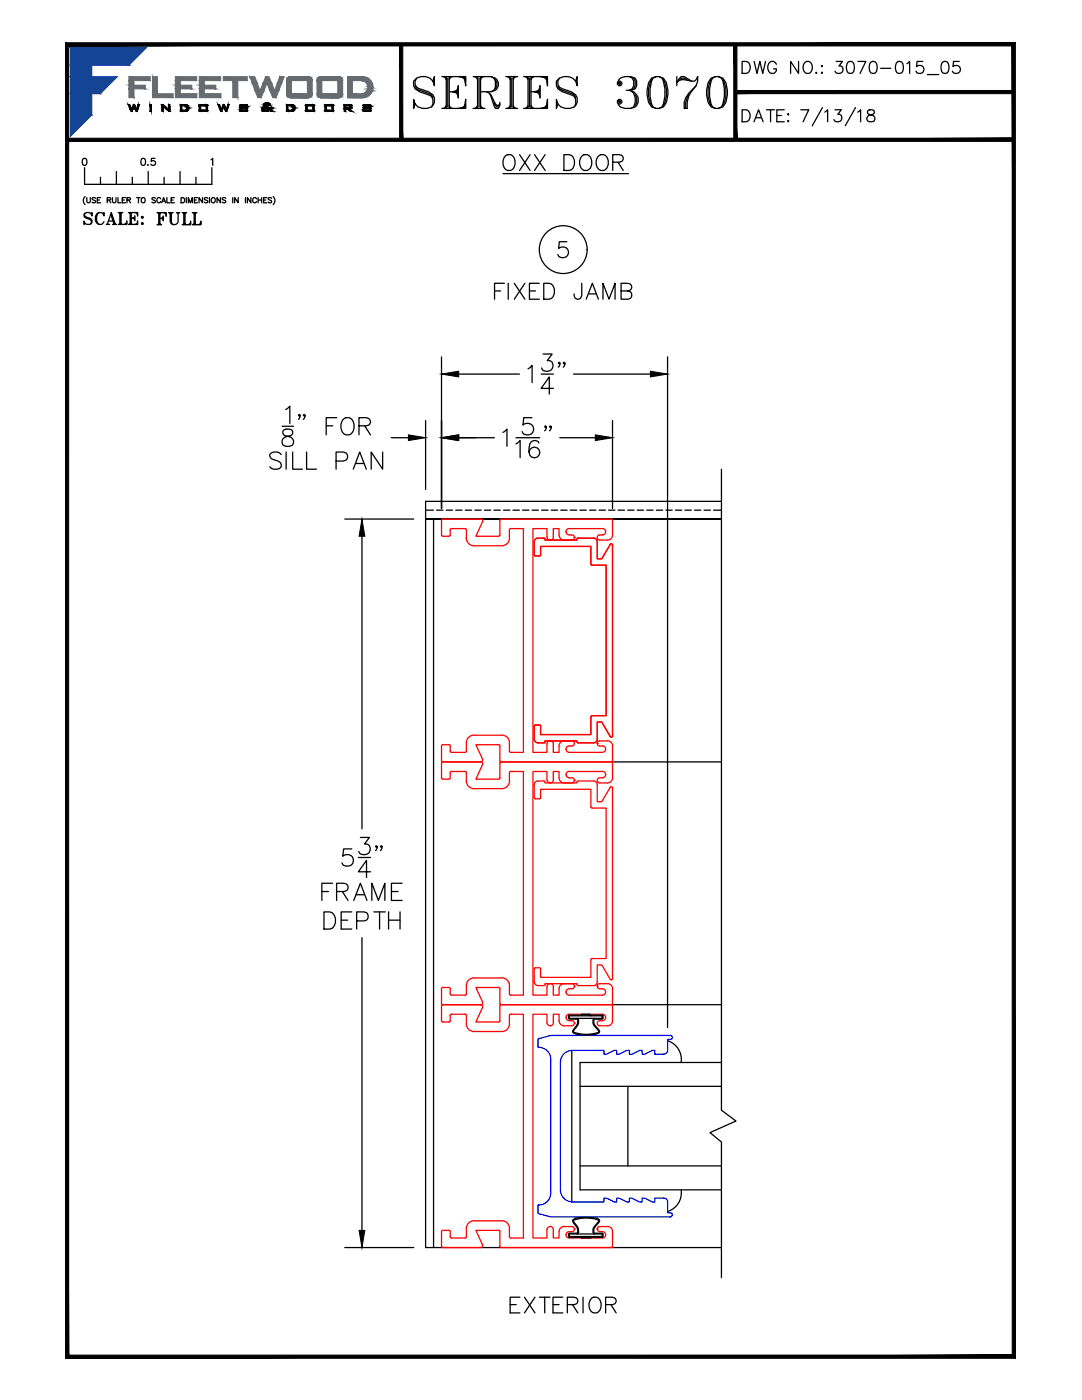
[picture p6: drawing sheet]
<svg xmlns="http://www.w3.org/2000/svg" width="216mm" height="279mm" viewBox="0 0 216 279" stroke-linecap="round" stroke-linejoin="round" font-family="sans-serif">
<defs><g id="words">
<text font-size="10.6" x="81.1" y="22.9">SERIES 3070</text>
<text font-size="7.5" x="99.1" y="36">OXX DOOR</text>
<g font-size="6.6">
<text x="97.4" y="61">FIXED JAMB</text>
<text x="100.5" y="263.2">EXTERIOR</text>
</g>
<text font-size="6.2" x="165.5" y="16.2">3070-015_05</text>
<g font-size="5.7">
<text x="146.8" y="15.9">DWG NO.:</text>
<text x="30" y="46.2">FULL</text>
</g>
<g font-size="5.3">
<text x="146.8" y="25.4">DATE:</text>
<text x="15.5" y="45.9">SCALE:</text>
</g>
<text font-size="4.4" x="26.8" y="34.2">0.5</text>
</g></defs>
<!-- layer: SILL-PAN -->
<g fill="none" stroke="#000" stroke-width=".25">
<path d="M84.9 101.8h1.6M87.1 101.8h1.3M89 101.8h1.3M90.9 101.8h1.3M92.8 101.8h1.3M94.7 101.8h1.3M96.7 101.8h1.2M98.6 101.8h1.2M100.5 101.8h1.2M102.4 101.8h1.2M104.3 101.8h1.2M106.2 101.8h1.2"/>
<path d="M108.1 101.8h1.2M110 101.8h1.3M111.9 101.8h1.3M113.8 101.8h1.3M115.7 101.8h1.3M117.6 101.8h1.3M119.5 101.8h1.3M121.4 101.8h1.3M123.3 101.8h1.3M125.2 101.8h1.3M127.2 101.8h1.2M129.1 101.8h1.2"/>
<path d="M131 101.8h1.2M132.9 101.8h1.2M134.8 101.8h1.2M136.7 101.8h1.2M138.6 101.8h1.2M140.5 101.8h1.3M142.4 101.8h1.6M144 100.1h-59.1v148.9h59.1M144 103.6h-59.1h59.1h-57.5v145.4"/>
</g>
<!-- layer: 0 -->
<path d="M144 93.6v128l2.9 2.1-5.2 2.3 2.3 1.9v27.1M122.2 152.1h21.8M122.2 200.5h21.8" fill="none" stroke="#000" stroke-width=".25"/>
<!-- layer: GLASS-VINYL -->
<path d="M114.1 209.6v30.3M115.7 216.8h28.3M125.3 216.8v15.9M133.2 207.7a3.9 3.9 0 0 1 2.7 4.3M144 212h-28.3v25.5h28.3M115.7 232.7h28.3M135.9 237.4a3.9 3.9 0 0 1-2.7 4.4" fill="none" stroke="#000" stroke-width=".25"/>
<!-- layer: FRAME -->
<g fill="none" stroke="#f00" stroke-width=".25">
<path d="M88.1 103.8v3l.1 .2h1.5l.2-.2-.1-1.1 .3-.2M88.4 103.6h7.5M88.4 103.6l-.3 .2M90.1 105.5h2.7M92.8 105.5l.3 .2M95.9 103.6a.39 .39 0 0 1 .4 .6l-1.3 2.8h4.5M99.7 103.8v3M99.8 106.8l-.3 .2M100 103.6h22M100 103.6l-.3 .2M101.9 105.5h2.5v44.7h-2.5l-.2-.2a5.1 5.1 0 0 0-.3-2.7l-.8-.5-.5-.1h-5.5a1.49 1.49 0 0 0-1.5 1.5v1.7M101.9 105.5l-.2 .1a4.5 4.5 0 0 1-.3 2.7l-.8 .5-.5 .1h-5.5a1.53 1.53 0 0 1-1.5-1.5v-1.7"/>
<path d="M107.9 110.7v-1.6h10v3.6l.3 .1h2.7v30h-2.7l-.3 .1v3.7h-10v-1.7M108.8 107.7v.1h6.3v-.3l.3-.1h3a.74 .74 0 0 1 .8 .8v3.3h.9l1.7-2.8 .2-.2 .2 .3v38.1l-.2 .2-.3-.1-1.6-2.9h-.9v3.4M108.8 107.6l-.2-.2a2.49 2.49 0 0 0-1.8 .2l-.2 .6v2.6l1 .2 .3-.3M109.8 107.8a.62 .62 0 0 1-.7-.7v-1.6h-2.8v44.7h2.8v-1.7M110.4 107.1v-1.6h1.2v1.3a1.03 1.03 0 0 0 1 1h1.5M110.4 107.1a.65 .65 0 0 1-.6 .7M112.9 106.1a.62 .62 0 0 0 .7 .6M112.9 106.1h.1M113.6 106.8l.5-.1a.51 .51 0 0 1 .5 .5 .51 .51 0 0 1-.5 .6M113.6 105.5h6.6M113.6 105.5a.62 .62 0 0 0-.7 .6M114.6 107.3h.1"/>
<path d="M120.2 105.5a.62 .62 0 0 1 .6 .6M120.8 106.1h.1M122 103.6l.2 .2M122.2 103.8v3a1.03 1.03 0 0 1-1 1h-1.5a.51 .51 0 0 1-.5-.5 .51 .51 0 0 1 .5-.5l.5-.1a.62 .62 0 0 0 .6-.6M88.1 148.9v2.9l.3 .3M88.4 152.1h7.5M88.4 152l-.3 .3v3.1l.3 .1h1.3l.2-.3-.1-1M89.8 148.9v1l.2 .2 2.8 .1 .3-.3M89.9 148.9l-.3-.3h-1.4l-.1 .3M93.1 154.2v1.7M93.1 154.2l-.3-.2-2.7-.1-.3 .3M95.9 152a.39 .39 0 0 1 .4 .6l-1.3 2.9h4.5"/>
<path d="M99.5 148.6h-4.5l1.3 2.9a.41 .41 0 0 1-.4 .5M99.5 148.6l.3 .3M99.7 148.9v2.9l.3 .3M99.8 155.2l-.3 .3M100 152.1h22M100 152l-.3 .3v2.9M101.6 154.2l.3-.2h2.5v44.6h-2.5l-.2-.1a5.1 5.1 0 0 0-.3-2.7l-.8-.6h-.5M101.6 154.2v1.7M101.7 155.9a1.53 1.53 0 0 1-1.6 1.5h-5.5a1.53 1.53 0 0 1-1.5-1.5M106.6 147.5a.77 .77 0 0 0 .8 .7h1.1l.3-.2M106.6 144.9v2.6M106.9 144.7h.7"/>
<path d="M106.9 144.7l-.3 .2M107.4 155.9h1.1M107.4 155.8a.77 .77 0 0 0-.8 .8v2.7l1 .1 .3-.2M107.6 144.7l.3 .2M107.9 159.2v-1.7h10v3.5M108.5 155.8l.3 .3M108.8 156.1v.2h6.3v-.2M109.1 148.5a.65 .65 0 0 1 .7-.6 .65 .65 0 0 1 .6 .6M109.1 155.6v-1.6h-2.8v44.6h2.8v-1.7a.65 .65 0 0 1 .7-.6 .65 .65 0 0 1 .6 .6M110.4 148.5v1.7h1.2v-1.3M110.4 155.6a.65 .65 0 0 1-.6 .7 .65 .65 0 0 1-.7-.7M111.6 148.9a1 1 0 0 1 1-1l1.5-.1a.52 .52 0 0 1 .5 .6 .52 .52 0 0 1-.5 .5h-.5"/>
<path d="M112.9 149.5a.62 .62 0 0 0 .7 .6M112.9 154.6a.62 .62 0 0 0 .7 .6M112.9 149.5h.1M112.9 154.6h.1M113.6 155.2h.5M113.6 154l6.6-.1a.62 .62 0 0 1 .6 .7M113.6 148.9a.62 .62 0 0 0-.7 .6M113.6 153.9a.62 .62 0 0 0-.7 .7M114.1 155.2a.52 .52 0 0 1 .5 .5 .52 .52 0 0 1-.5 .6h-1.5a1.03 1.03 0 0 1-1-1.1v-1.2h-1.2v1.6M114.6 155.7h.1M114.6 148.4h.1M115.4 155.9h3"/>
<path d="M115.4 155.8l-.3 .3M118.4 155.8a.74 .74 0 0 1 .8 .8v3.4h.9l1.6-2.9 .3-.1 .2 .3M119.2 148.4l.2-.5 1.8-.1a1.03 1.03 0 0 1 1 1.1M119.2 148.4h.1M119.2 148.4l.2 .4 .8 .1M119.2 147.5a.77 .77 0 0 1-.8 .7h-3l-.3-.1v-.2h-6.3v.1M119.7 155.2h.5M120.2 148.9a.62 .62 0 0 1 .6 .6M120.8 149.5h.1M120.8 154.6h.1M120.8 149.5a.62 .62 0 0 1-.6 .6l-6.6 .1M120.8 154.6a.62 .62 0 0 1-.6 .6"/>
<path d="M122 152l.2 .3v2.9a1.03 1.03 0 0 1-1 1.1h-1.5a.52 .52 0 0 1-.5-.6 .52 .52 0 0 1 .5-.5M122.2 148.9v2.9l-.2 .3M122.2 157.3v38l-.2 .2-.2-.1-1.7-2.8h-.9v3.3a.77 .77 0 0 1-.8 .8h-3l-.3-.1v-.3h-6.3v.1M117.9 161l.3 .3h2.7v30h-2.7M88.4 197.1h1.2M88.4 197.1l-.3 .2v3l.3 .2M89.6 197.1l.2 .1v1.1l.2 .3h2.8l.3-.3M94.6 195.2h5.5M94.6 195.2a1.53 1.53 0 0 0-1.5 1.5v1.6M99.5 197.1h-4.5l1.3 2.8a.41 .41 0 0 1-.4 .6M99.5 197.1l.3 .2M99.7 197.3v2.9l.3 .3"/>
<path d="M106.9 193.1h.7M106.9 193.1l-.3 .3v2.5a.77 .77 0 0 0 .8 .8h1.1l.3-.3M107.6 193.1l.3 .3M110.4 197v1.6h1.2v-1.3a1 1 0 0 1 1-1h1.5a.51 .51 0 0 1 .5 .5 .51 .51 0 0 1-.5 .5h-.5M112.9 198a.62 .62 0 0 0 .7 .6M112.9 198h.1M113.6 197.3a.62 .62 0 0 0-.7 .7M114.6 196.8h.1M118.2 191.3l-.3 .2v3.5h-10v-1.6M119.2 196.8h.1M120.8 198h.1M120.8 198a.62 .62 0 0 0-.6-.7h-.5a.51 .51 0 0 1-.5-.5 .51 .51 0 0 1 .5-.5h1.5a1 1 0 0 1 1 1v2.9l-.2 .3"/>
<path d="M120.8 198a.62 .62 0 0 1-.6 .6h-6.6M88.1 203.7l.3 .3h1.2l.3-.3M88.1 200.8v2.9M88.4 200.5h7.5M88.4 200.5l-.3 .3M90.1 202.4h2.7M90.1 202.4l-.3 .3v1M92.8 202.4l.3 .3M95.9 200.5a.39 .39 0 0 1 .4 .6l-1.3 2.9h4.5M99.7 200.8v2.9M99.8 203.7l-.3 .3M100 200.5h22"/>
<path d="M100 200.5l-.3 .3M101.9 202.4h2.5v44.7l-2.6-.1-.2-.2v-1.6M101.9 202.4l-.2 .1a4.5 4.5 0 0 1-.3 2.7l-.8 .6-.5 .1h-5.5a1.53 1.53 0 0 1-1.5-1.6v-1.6M109.8 204.7a.62 .62 0 0 1-.7-.6v-1.7h-2.8v44.7h2.8v-1.7a.65 .65 0 0 1 .7-.6 .65 .65 0 0 1 .6 .6M110.4 204.1a.65 .65 0 0 1-.6 .6M111.6 203.7a1.03 1.03 0 0 0 1 1h1.5M111.6 203.7v-1.3h-1.2v1.7M113.6 203.7h.5M113.6 202.4h6.6a.64 .64 0 0 1 .6 .6 .64 .64 0 0 1-.6 .7M113.6 202.4a.64 .64 0 0 0-.7 .6 .64 .64 0 0 0 .7 .7M114.1 203.7a.51 .51 0 0 1 .5 .5 .51 .51 0 0 1-.5 .5M114.6 204.2h.1"/>
<path d="M119.7 203.7h.5M119.7 203.7a.52 .52 0 0 0-.5 .5 .52 .52 0 0 0 .5 .5h1.5a1.03 1.03 0 0 0 1-1M122 200.5l.2 .3M122.2 200.8v2.9M93.1 245.2v1.6M93.1 246.8l-.3 .3h-2.7l-.3-.3-.1-1.2h-1.5l-.1 .2v3l.3 .2h7.5a.41 .41 0 0 0 .4-.6M99.5 245.5h-4.5l1.3 2.9M99.5 245.5l.3 .3M101.7 245.2a1.53 1.53 0 0 0-1.6-1.6h-5.5a1.49 1.49 0 0 0-1.5 1.6M110.4 245.4v1.7h1.2v-1.3a1 1 0 0 1 1-1h1.5a.51 .51 0 0 1 .5 .5 .51 .51 0 0 1-.5 .5h-.5M112.9 246.4a.62 .62 0 0 0 .7 .7M112.9 246.4v.1"/>
<path d="M113.6 245.8a.62 .62 0 0 0-.7 .6M114.6 245.3h.1M119.2 245.3l.2-.5h1.8a1 1 0 0 1 1 1v2.9l-.2 .3h-22l-.3-.3v-2.9M119.2 245.3h.1M119.2 245.3l.2 .4 .8 .1a.62 .62 0 0 1 .6 .6M120.8 246.4v.1M120.8 246.4a.62 .62 0 0 1-.6 .7h-6.6"/>
</g>
<!-- layer: VENT -->
<path d="M111.8 212v25.5M111.8 212a2.38 2.38 0 0 1 2.4-2.4h6.3v.8h.5l1.5-.8h.5v.8h.6l1.5-.8h.5v.8h.5l1.5-.8h.5v.8h.5l1.6-.8h.5v.8h1.7a.79 .79 0 0 0 .8-.8v-2.1h.5a.4 .4 0 0 0 .5-.5 .4 .4 0 0 0-.5-.4h-23.8l-2.5 .7v1.7a2.35 2.35 0 0 1 2.5 2.4v26.7a2.39 2.39 0 0 1-2.5 2.4v1.7l2.5 .7h23.8a.41 .41 0 0 0 .5-.4 .41 .41 0 0 0-.5-.5l-.5 .1v-2.2a.79 .79 0 0 0-.8-.8h-1.7v.8h-.5l-1.6-.8h-.5v.8h-.5l-1.5-.8h-.5v.8h-.5l-1.5-.8h-.6v.8h-.5l-1.5-.8h-.5v.8h-6.3M111.8 237.5a2.38 2.38 0 0 0 2.4 2.4" fill="none" stroke="#00f" stroke-width=".25"/>
<!-- layer: SEAL -->
<g fill="none" stroke="#000" stroke-width=".25">
<path d="M113.6 202.8l.1 .4h6.4l.1-.4M115.1 203.2l.1 .1a1.66 1.66 0 0 1-.6 2.2l-.2 .3a6.1 6.1 0 0 0 5.1 .1l-.2-.4a1.6 1.6 0 0 1-.8-2.2l.2-.1M116 202.6v-.2l4.1 .2M117.8 202.7v-.1l.1 .1M117.8 202.6h-4.3v.6l.1 .2h1.5M120.2 202.6l.1 .2v.5l-1.8 .1a1.68 1.68 0 0 0 .9 2l.2 .2a.38 .38 0 0 1-.3 .6 7.8 7.8 0 0 1-4.9-.1l-.1-.3 .4-.6a1.36 1.36 0 0 0 .4-1.8M120.2 202.8h-6.6M113.5 246.7l.1 .2h4.2M113.6 246.3h6.5l.1 .4-6.5 .1zM115.1 246.3l.1-.1a1.49 1.49 0 0 0-.4-2l-.4-.5a6.1 6.1 0 0 1 5.1-.1l-.2 .4a1.76 1.76 0 0 0-.9 2.2l.3 .1M115.1 246.1h-1.5l-.1 .7M115.1 246.1l.2-.2a2.65 2.65 0 0 0-1-2v-.4a2.63 2.63 0 0 1 2.2-.6 5.2 5.2 0 0 1 3 .5l.2 .2-.3 .5a1.68 1.68 0 0 0-.9 2h1.7l.1 .7"/>
<path d="M116 246.9v.2l4.1-.2M117.8 246.8v.1l.1-.1M120.3 246.7l-.1 .2"/>
</g>
<!-- layer: TEXT -->
<g fill="none" stroke="#000" stroke-width=".25">
<path d="M100.4 34.7h25M113.1 48.2h-1.5l-.1 1.4a1.12 1.12 0 0 1 1.7 0 1.12 1.12 0 0 1-.2 1.6 1.12 1.12 0 0 1-1.7-.4M88.1 71.2v30.3M91.5 74.7h12.2M105.4 73.6l.8-.7v3.5M108 74.7h2.4M108.4 70.7h1.8l-1 1.3a1.1 1.1 0 0 1 1.2 1.2 1.1 1.1 0 0 1-1.5 .9l-.5-.2-.3-.5M110.4 77.5h-2.4l1.6-2.3v3.5M111.7 72.5l-.1 .1-.2-.1 .2-.2a.66 .66 0 0 1-.2 1M112.7 72.5l-.2 .1-.1-.1 .1-.2a.63 .63 0 0 1-.1 1M114.4 74.7h15.4M133.2 71.2v133.9"/>
<circle cx="112.4" cy="49.8" r="4.8"/>
</g>
<path d="M88.1 74.7l3.4-.6v1.1zM129.8 74.1l3.4 .6-3.4 .5z" fill="#000" stroke="#000" stroke-width=".2"/>
<!-- layer: DIM -->
<g fill="#000" stroke="#000" stroke-width=".2">
<path d="M37 22h.5zM37.3 21.4h.3zM47.9 21.5h1.4zM48.1 21.7h1.3zM47.8 21.9l.3-.1zM49.1 21.1l.2 .1zM52.8 20.7h1zM53.5 21h.4zM54 21.4l.2-.1 .1 .1zM58.1 21.1h.6zM69.8 21.1h.4zM72.6 21.6h1.4z"/>
<path d="M72.7 21.7h1.3zM72.5 21.9l.2-.1zM73.7 21.1l.3 .1z"/>
<path d="M79.7 8.9l.7 19v-19zM79.7 8.9l.7 19h-.7z"/>
<path d="M146.7 18.1v.6l55.6-.6zM146.7 18.7l55.6-.6v.6z"/>
<path d="M146.4 8.9l.6 19v-19zM146.4 8.9l.6 19h-.6z"/>
<path d="M13.4 27.6v.6l188.9-.6zM13.4 28.2l188.9-.6v.6z"/>
<path d="M25.6 20.9l.7 .9-.4-.9zM25.6 20.9l.7 .9h-.4z"/>
<path d="M25.9 21.8l.4 .4 .2-.4zM25.9 21.8l.4 .4h-.2z"/>
<path d="M26.5 21.3v.5l.2-.5zM26.5 21.3v.5h-.2z"/>
<path d="M26.6 20.9l.4 .4-.1-.4zM26.6 20.9l.4 .4h-.5z"/>
<path d="M26.7 21.3l.5 .5-.2-.5zM26.7 21.3l.5 .5h-.3z"/>
<path d="M26.9 21.8l.4 .4 .2-.4zM26.9 21.8l.4 .4h-.2z"/>
<path d="M27.6 20.9l-.1 .9 .4-.9zM27.6 20.9l-.1 .9h-.3z"/>
<path d="M29.9 20.9l.3 1.3v-1.3zM29.9 20.9l.3 1.3h-.3zM29.9 22.2h.3zM29.9 22.2h.3z"/>
<path d="M32.3 20.9l.7 .4-.5-.4zM32.3 20.9l.7 .4h-.7z"/>
<path d="M32.3 21.3l.3 .5v-.5zM32.3 21.3l.3 .5h-.3z"/>
<path d="M32.3 21.8l.3 .4v-.4zM32.3 21.8l.3 .4h-.3z"/>
<path d="M32.6 21.3l1 .5-.6-.5zM32.6 21.3l1 .5h-.4z"/>
<path d="M33.6 20.9l.3 .4v-.4zM33.6 20.9l.3 .4h-.3z"/>
<path d="M33.6 21.3l.3 .5v-.5zM33.6 21.3l.3 .5h-.3z"/>
<path d="M33.2 21.8l.7 .4v-.4zM33.2 21.8l.7 .4h-.2z"/>
<path d="M36 21.1l.3 .9v-.9zM36 21.1l.3 .9h-.3z"/>
<path d="M36 20.9h1.1zM36 20.9h1.1z"/>
<path d="M36 22.2h1zM36 22.2h1.1z"/>
<path d="M36 20.9h1.2zM36 20.9h1.2z"/>
<path d="M36 20.9l1.3 .1zM36 20.9l1.3 .1z"/>
<path d="M36 22.2h1.2zM36 22.2h1.1z"/>
<path d="M36 21h1.4zM36 21h1.4z"/>
<path d="M36 22.1h1.3zM36 22.1l1.2 .1z"/>
<path d="M36 21l1.5 .1zM36 21l1.5 .1z"/>
<path d="M36 22.1h1.4zM36 22.1h1.3z"/>
<path d="M36.9 21.1h.6zM36.9 21.1h.6z"/>
<path d="M37 21.1h.5zM37 21.1h.5z"/>
<path d="M36 22h1.5zM36 22l1.4 .1z"/>
<path d="M37 21.1h.5zM37 21.1h.5z"/>
<path d="M37 21.1l.6 .1zM37 21.1l.6 .1z"/>
<path d="M37 22h.5zM37 22h.5zM36.9 22h.6z"/>
<path d="M37.1 21.2h.5zM37.1 21.2h.5z"/>
<path d="M37.1 21.9h.5zM37 22h.5zM37 22h.5z"/>
<path d="M37.2 21.2l.4 .1zM37.2 21.2l.4 .1z"/>
<path d="M37.2 21.3h.4zM37.2 21.3h.4z"/>
<path d="M37.2 21.9h.4zM37.2 21.9h.4z"/>
<path d="M37.2 21.9h.4zM37.1 21.9h.5z"/>
<path d="M37.2 21.3l.4 .1zM37.2 21.3l.4 .1zM37.3 21.4h.3z"/>
<path d="M37.2 21.8h.4zM37.2 21.8l.4 .1z"/>
<path d="M37.3 21.4h.4zM37.3 21.4h.4z"/>
<path d="M37.3 21.7l.3 .1zM37.3 21.7l.3 .1z"/>
<path d="M37.3 21.8h.3zM37.3 21.8h.3z"/>
<path d="M37.3 21.4l.4 .1zM37.3 21.4l.4 .1z"/>
<path d="M37.3 21.5h.4zM37.3 21.5h.4z"/>
<path d="M37.3 21.5l.4 .1zM37.3 21.5l.4 .1z"/>
<path d="M37.3 21.6h.4zM37.3 21.6h.4z"/>
<path d="M37.3 21.6l.4 .1zM37.3 21.6l.4 .1z"/>
<path d="M37.3 21.7h.4zM37.3 21.7h.3z"/>
<path d="M39.7 21.1l.4 .9v-.9zM39.7 21.1l.4 .9h-.4z"/>
<path d="M40 20.9h1.2zM39.9 20.9h1.3z"/>
<path d="M39.9 20.9h1.4zM39.9 20.9h1.4z"/>
<path d="M39.9 22.2h1.3zM39.9 22.2h1.3z"/>
<path d="M39.9 20.9h1.4zM39.8 20.9h1.5z"/>
<path d="M39.9 22.2h1.4zM39.9 22.2h1.3z"/>
<path d="M39.8 20.9h1.5zM39.8 20.9h1.5z"/>
<path d="M39.8 22.2h1.5zM39.8 22.2h1.5z"/>
<path d="M39.8 20.9l1.6 .1zM39.8 20.9l1.6 .1z"/>
<path d="M39.8 22.2h1.5zM39.8 22.2h1.5z"/>
<path d="M39.8 21h1.6zM39.8 21h1.6z"/>
<path d="M39.8 22.2h1.6zM39.8 22.2h1.5z"/>
<path d="M39.8 21h1.6zM39.8 21h1.6z"/>
<path d="M39.8 22.1h1.6zM39.8 22.1l1.6 .1z"/>
<path d="M39.7 21l1.7 .1zM39.7 21l1.7 .1z"/>
<path d="M39.7 21.1h1.7zM39.7 21.1h1.7z"/>
<path d="M41.1 21.1l.3 .9v-.9zM41.1 21.1l.3 .9h-.3z"/>
<path d="M39.7 22h1.7zM39.7 22h1.7z"/>
<path d="M39.7 22l1.7 .1zM39.7 22l1.7 .1z"/>
<path d="M39.7 22.1h1.7zM39.7 22.1h1.7z"/>
<path d="M43.5 20.9l.7 .9-.4-.9zM43.5 20.9l.7 .9h-.4z"/>
<path d="M43.8 21.8l.4 .4 .2-.4zM43.8 21.8l.4 .4h-.2z"/>
<path d="M44.4 21.3v.5l.2-.5zM44.4 21.3v.5h-.2z"/>
<path d="M44.5 20.9l.4 .4-.1-.4zM44.5 20.9l.4 .4h-.5z"/>
<path d="M44.6 21.3l.5 .5-.2-.5zM44.6 21.3l.5 .5h-.3z"/>
<path d="M44.8 21.8l.4 .4 .2-.4zM44.8 21.8l.4 .4h-.2z"/>
<path d="M45.5 20.9l-.1 .9 .4-.9zM45.5 20.9l-.1 .9h-.3z"/>
<path d="M47.8 21.9l.3 .1zM47.8 21.9l.3 .1z"/>
<path d="M47.9 21.1h.3zM47.9 21.1h.3z"/>
<path d="M47.9 21.1l.3 .3v-.3zM47.9 21.1l.3 .3h-.3zM47.9 21.4h.3zM47.9 21.4h.3z"/>
<path d="M49.1 21.1l.2 .1zM49.1 21.2h.2z"/>
<path d="M48.1 20.9h1zM48.1 20.9h1z"/>
<path d="M49.1 21.7h.3zM49.1 21.7h.3z"/>
<path d="M47.9 21.4h1.3zM47.9 21.4h1.3z"/>
<path d="M48.1 20.9h1.1zM48.1 20.9h1.1z"/>
<path d="M48.1 20.9h1.1zM48.1 20.9h1.1z"/>
<path d="M48.1 20.9h1.1zM48 20.9h1.2z"/>
<path d="M48 22.2h1.2zM48 22.2h1.1z"/>
<path d="M48 20.9h1.2zM48 20.9h1.2z"/>
<path d="M48 20.9h1.2zM48 20.9h1.2z"/>
<path d="M47.9 21.4h1.3zM47.9 21.4h1.3z"/>
<path d="M47.9 21.4h1.4zM47.9 21.4h1.4z"/>
<path d="M48 22.2h1.2zM48 22.2h1.2z"/>
<path d="M48 20.9h1.3zM48 20.9h1.3z"/>
<path d="M48 20.9h1.3zM48 20.9h1.3z"/>
<path d="M47.9 21.4l1.4 .1zM47.9 21.4l1.4 .1z"/>
<path d="M47.9 22.2h1.4zM47.9 22.2h1.3z"/>
<path d="M47.9 20.9l1.4 .1zM47.9 20.9l1.4 .1z"/>
<path d="M47.9 21h1.4zM47.9 21h1.4z"/>
<path d="M47.9 21.5h1.4zM47.9 21.5h1.4z"/>
<path d="M47.9 21.5h1.4zM47.9 21.5h1.4zM47.9 21.5h1.4z"/>
<path d="M47.9 22.2h1.4zM47.9 22.2h1.4z"/>
<path d="M47.9 21h1.4zM47.9 21h1.4z"/>
<path d="M47.9 21h1.4zM47.9 21h1.4z"/>
<path d="M47.9 21h1.4zM47.9 21h1.4z"/>
<path d="M47.9 21.5l1.4 .1zM47.9 21.5l1.4 .1zM47.9 21.6h1.4zM47.9 21.6h1.4z"/>
<path d="M47.9 22.2h1.4zM47.9 22.2h1.4z"/>
<path d="M47.9 21l1.4 .1zM47.9 21l1.4 .1zM47.9 21.1h1.4zM47.9 21.1h1.4z"/>
<path d="M47.9 21.1h1.4zM47.9 21.1h1.4z"/>
<path d="M49.1 21.1h.2zM49.1 21.1h.2z"/>
<path d="M47.9 21.6h1.5zM47.9 21.6h1.5z"/>
<path d="M47.9 22.1h1.4zM47.9 22.1l1.4 .1z"/>
<path d="M47.9 21.6h1.5zM47.9 21.6h1.5z"/>
<path d="M47.9 21.6h1.5zM47.9 21.6h1.5z"/>
<path d="M48 21.6h1.4zM48 21.6h1.4z"/>
<path d="M48 21.6h1.4zM48 21.6h1.4z"/>
<path d="M47.8 22l1.6 .1zM47.8 22l1.6 .1z"/>
<path d="M47.8 22.1h1.6zM47.8 22.1h1.5z"/>
<path d="M48 21.6l1.4 .1zM48 21.6l1.4 .1zM48.1 21.7h1.3z"/>
<path d="M48.1 21.7h1.3zM48.1 21.7h1.3z"/>
<path d="M49.1 21.7l.3 .3v-.3zM49.1 21.7l.3 .3h-.3z"/>
<path d="M47.8 22h1.6zM47.8 22h1.6z"/>
<path d="M52.3 21.7h.3zM52.3 21.7h.3zM52.3 21.7h.3zM52.3 21.7h.3z"/>
<path d="M52.3 21.7h.3zM52.3 21.7h.3zM52.3 21.7h.3zM52.3 21.7h.3z"/>
<path d="M52.3 21.7l.3 .3v-.3zM52.3 21.7l.3 .3h-.3z"/>
<path d="M52.3 21.7h.3zM52.3 21.7h.3zM52.3 21.7h.3zM52.3 21.7h.3z"/>
<path d="M52.3 21.7h.4zM52.3 21.7h.3zM52.3 21.7h.3zM52.3 21.7h.3z"/>
<path d="M52.3 21.6h.4zM52.3 21.6l.4 .1z"/>
<path d="M52.3 21.6h.5zM52.3 21.6h.4z"/>
<path d="M52.4 21.6h.4zM52.4 21.6h.4z"/>
<path d="M52.4 21.5h.5zM52.4 21.5l.4 .1z"/>
<path d="M52.4 21.5h.5zM52.4 21.5h.5z"/>
<path d="M52.7 20.9l.3 .1zM52.7 20.9l.3 .1zM52.7 21h.3zM52.7 21h.3z"/>
<path d="M52.7 21h.3zM52.7 21h.3z"/>
<path d="M52.7 21h.3zM52.7 21h.3z"/>
<path d="M52.7 21h.3zM52.7 21h.3zM52.7 21h.3zM52.7 21h.3z"/>
<path d="M52.7 21h.4zM52.7 21h.4z"/>
<path d="M52.5 21.4h.5zM52.4 21.5h.5z"/>
<path d="M52.7 21l.4 .1zM52.7 21l.4 .1z"/>
<path d="M52.7 21.1h.5zM52.7 21.1h.5z"/>
<path d="M52.7 21.1h.5zM52.7 21.1h.5z"/>
<path d="M52.7 21.1l.6 .1zM52.7 21.1l.6 .1z"/>
<path d="M52.7 21.2h.6zM52.7 21.2h.6z"/>
<path d="M52.8 21.2l.5 .1zM52.8 21.2l.5 .1z"/>
<path d="M52.8 21.3l.8 .1-.3-.1zM52.5 21.4l.3-.1 .8 .1z"/>
<path d="M52.5 22.2h1zM52.5 22.2h.9z"/>
<path d="M52.5 22.2h1zM52.5 22.2h1zM52.5 22.2h1zM52.5 22.2h1z"/>
<path d="M52.4 22.2h1.1zM52.4 22.2h1.1z"/>
<path d="M52.4 22.2h1.1zM52.4 22.2h1.1zM52.5 22.2h1zM52.5 22.2h1z"/>
<path d="M53 21.4l.8 .2-.2-.2zM53 21.4l.8 .2h-.5z"/>
<path d="M52.4 22.2h1.2zM52.4 22.2h1.1z"/>
<path d="M52.4 22.2h1.2zM52.4 22.2h1.2z"/>
<path d="M52.9 20.6h.7zM52.9 20.6h.7zM52.9 20.6h.7zM52.9 20.6h.7z"/>
<path d="M52.4 22.2h1.2zM52.4 22.2h1.2z"/>
<path d="M52.9 20.6h.8zM52.9 20.6h.8z"/>
<path d="M52.3 22.1h1.3zM52.3 22.1l1.3 .1z"/>
<path d="M52.9 20.6h.8zM52.9 20.6h.8z"/>
<path d="M52.9 20.6h.8zM52.8 20.6h.9z"/>
<path d="M52.3 22.1h1.4zM52.3 22.1h1.3z"/>
<path d="M52.8 20.6h.9zM52.8 20.6h.9z"/>
<path d="M52.8 20.6l1 .1zM52.8 20.6l1 .1z"/>
<path d="M52.3 22h1.4zM52.3 22h1.5z"/>
<path d="M52.3 22h1.4zM52.3 22l1.4 .1z"/>
<path d="M52.8 20.7h1zM52.8 20.7h1zM52.8 20.7h1z"/>
<path d="M53.3 21.6h.5zM53.3 21.6h.5z"/>
<path d="M52.8 20.7h1zM52.8 20.7h1z"/>
<path d="M52.7 20.7h1.1zM52.7 20.7h1.1z"/>
<path d="M52.7 20.7l1.1 .1zM52.7 20.7l1.1 .1z"/>
<path d="M52.7 20.8h1.2zM52.7 20.8h1.2z"/>
<path d="M52.7 20.8h1.2zM52.7 20.8h1.2zM52.7 20.8h1.2zM52.7 20.8h1.2z"/>
<path d="M52.7 20.8l1.2 .1zM52.7 20.8l1.2 .1z"/>
<path d="M52.7 20.9h1.2zM52.7 20.9h1.2z"/>
<path d="M53.5 20.9l.4 .1v-.1zM53.5 20.9l.4 .1h-.4z"/>
<path d="M53.5 21.8h.5zM53.5 21.8h.5z"/>
<path d="M53.5 21.8l.7 .2zM53.4 22l.1-.2 .7 .2z"/>
<path d="M53.4 22h.8zM53.4 22h.8z"/>
<path d="M53.4 22h.8zM53.4 22h.8zM53.4 22h.8zM53.4 22h.8z"/>
<path d="M53.4 22h.8zM53.3 22h.9z"/>
<path d="M52.3 22h1.9zM52.3 22h1.9z"/>
<path d="M52.3 22h2zM52.3 22h2z"/>
<path d="M53.8 21.6h.5zM53.8 21.6h.5z"/>
<path d="M53.3 21.6l.7 .2 .3-.2zM53.3 21.6l.7 .2h-.5z"/>
<path d="M53.8 22l.7 .2-.2-.2zM53.8 22l.7 .2h-.5z"/>
<path d="M54 21.4l.4 .1zM54 21.4l.4 .1h-.5z"/>
<path d="M53.9 21.5l.4 .1 .1-.1zM53.8 21.6l.1-.1 .4 .1z"/>
<path d="M57.2 21.1l.3 .9v-.9zM57.2 21.1l.3 .9h-.3z"/>
<path d="M57.2 20.9h1.1zM57.2 20.9h1.1z"/>
<path d="M57.2 22.2h.9zM57.2 22.2h1.1z"/>
<path d="M57.2 20.9h1.2zM57.2 20.9h1.2z"/>
<path d="M57.2 20.9l1.3 .1zM57.2 20.9l1.3 .1z"/>
<path d="M57.2 22.2h1.2zM57.2 22.2h1.1z"/>
<path d="M57.2 21h1.4zM57.2 21h1.4z"/>
<path d="M57.2 22.1h1.3zM57.2 22.1l1.2 .1z"/>
<path d="M57.2 21l1.5 .1zM57.2 21l1.5 .1z"/>
<path d="M57.2 22.1h1.4zM57.2 22.1h1.3z"/>
<path d="M58.1 21.1h.6zM58.1 21.1h.6zM58.1 21.1h.6z"/>
<path d="M57.2 22h1.5zM57.2 22l1.4 .1z"/>
<path d="M58.2 21.1h.5zM58.2 21.1h.5z"/>
<path d="M58.2 22h.5zM58.1 22h.6z"/>
<path d="M58.1 22h.6zM58.1 22h.6z"/>
<path d="M58.2 21.1l.5 .1zM58.2 21.1l.5 .1z"/>
<path d="M58.2 22h.5zM58.2 22h.5z"/>
<path d="M58.3 21.2h.5zM58.3 21.2h.5z"/>
<path d="M58.3 21.9h.4zM58.2 22h.5z"/>
<path d="M58.4 21.2l.4 .1zM58.4 21.2l.4 .1z"/>
<path d="M58.4 21.9h.4zM58.3 21.9h.4z"/>
<path d="M58.4 21.3h.4zM58.4 21.3h.4z"/>
<path d="M58.4 21.3l.4 .1zM58.4 21.3l.4 .1zM58.5 21.4h.3zM58.5 21.4h.3z"/>
<path d="M58.4 21.8l.4 .1zM58.4 21.9h.4z"/>
<path d="M58.4 21.9h.4zM58.4 21.9h.4z"/>
<path d="M58.5 21.4h.3zM58.5 21.4h.3z"/>
<path d="M58.5 21.4l.3 .1zM58.5 21.4l.3 .1z"/>
<path d="M58.5 21.7h.3zM58.5 21.7h.3z"/>
<path d="M58.5 21.7l.3 .1zM58.5 21.7l.3 .1z"/>
<path d="M58.5 21.8h.3zM58.5 21.8h.3z"/>
<path d="M58.5 21.5h.3zM58.5 21.5h.3z"/>
<path d="M58.5 21.5l.3 .1zM58.5 21.5l.3 .1z"/>
<path d="M58.5 21.6h.3zM58.5 21.6h.3z"/>
<path d="M58.5 21.6h.3zM58.5 21.6l.3 .1z"/>
<path d="M61 21.1l.3 .9v-.9zM61 21.1l.3 .9h-.3z"/>
<path d="M61.2 20.9h1.3zM61.2 20.9h1.3z"/>
<path d="M61.2 20.9h1.3zM61.2 20.9h1.3z"/>
<path d="M61.2 22.2h1.3zM61.2 22.2h1.2z"/>
<path d="M61.2 20.9h1.4zM61.1 20.9h1.5z"/>
<path d="M61.2 22.2h1.4zM61.2 22.2h1.3z"/>
<path d="M61.1 20.9h1.5zM61.1 20.9h1.5z"/>
<path d="M61.1 22.2h1.5zM61.1 22.2h1.5z"/>
<path d="M61.1 20.9l1.5 .1zM61.1 20.9l1.5 .1z"/>
<path d="M61 21h1.7zM61 21h1.7z"/>
<path d="M61.1 22.2h1.5zM61.1 22.2h1.5z"/>
<path d="M61 21h1.7zM61 21h1.7z"/>
<path d="M61 22.1h1.7zM61 22.1l1.6 .1z"/>
<path d="M61 21l1.7 .1zM61 21l1.7 .1z"/>
<path d="M61 22.1h1.7zM61 22.1h1.7z"/>
<path d="M61 21.1h1.7zM61 21.1h1.7z"/>
<path d="M62.4 21.1l.3 .9v-.9zM62.4 21.1l.3 .9h-.3z"/>
<path d="M61 22l1.7 .1zM61 22l1.7 .1z"/>
<path d="M61 22.1h1.7zM61 22.1h1.7z"/>
<path d="M64.8 21.1l.4 .9v-.9zM64.8 21.1l.4 .9h-.4z"/>
<path d="M65.1 20.9h1.2zM65 20.9h1.3z"/>
<path d="M65 20.9h1.4zM65 20.9h1.4z"/>
<path d="M65 22.2h1.3zM65 22.2h1.3z"/>
<path d="M65 20.9h1.4zM64.9 20.9h1.5z"/>
<path d="M65 22.2h1.4zM65 22.2h1.3z"/>
<path d="M64.9 20.9h1.5zM64.9 20.9h1.5z"/>
<path d="M64.9 22.2h1.5zM64.9 22.2h1.5z"/>
<path d="M64.9 20.9l1.6 .1zM64.9 20.9l1.6 .1z"/>
<path d="M64.9 21h1.6zM64.9 21h1.6z"/>
<path d="M64.9 22.2h1.6zM64.9 22.2h1.5z"/>
<path d="M64.9 22.1h1.6zM64.9 22.1l1.6 .1z"/>
<path d="M64.9 21h1.6zM64.9 21h1.6z"/>
<path d="M64.8 22.1h1.7zM64.8 22.1h1.7z"/>
<path d="M64.8 21l1.7 .1zM64.8 21l1.7 .1z"/>
<path d="M64.8 21.1h1.7zM64.8 21.1h1.7z"/>
<path d="M66.2 21.1l.3 .9v-.9zM66.2 21.1l.3 .9h-.3z"/>
<path d="M64.8 22l1.7 .1zM64.8 22l1.7 .1z"/>
<path d="M64.8 22.1h1.7zM64.8 22.1h1.7z"/>
<path d="M68.7 21.1l.3 .4v-.4zM68.7 21.1l.3 .4h-.3z"/>
<path d="M68.7 21.7l.3 .5v-.5zM68.7 21.7l.3 .5h-.3z"/>
<path d="M69.3 21.7l1 .5-.6-.5zM69.3 21.7l1 .5h-.4z"/>
<path d="M69.8 21.1h.4zM69.8 21.1h.4zM69.8 21.1h.4zM69.8 21.1h.4z"/>
<path d="M69.8 21.5h.4zM69.8 21.5h.4zM69.8 21.5h.4z"/>
<path d="M68.7 20.9h1.3zM68.7 20.9h1.3z"/>
<path d="M68.7 21.7h1.3zM68.7 21.7h1.3z"/>
<path d="M68.7 21.7h1.3zM68.7 21.7h1.2z"/>
<path d="M68.7 20.9h1.3zM68.7 20.9h1.3z"/>
<path d="M68.7 20.9h1.3zM68.7 20.9h1.3z"/>
<path d="M68.7 20.9h1.4zM68.7 20.9h1.4z"/>
<path d="M68.7 21.7h1.4zM68.7 21.7h1.3z"/>
<path d="M68.7 20.9l1.4 .1zM68.7 20.9l1.4 .1z"/>
<path d="M68.7 21.7h1.4zM68.7 21.7h1.4z"/>
<path d="M68.7 21h1.4zM68.7 21h1.4z"/>
<path d="M68.7 21h1.5zM68.7 21h1.5z"/>
<path d="M68.7 21.6h1.4zM68.7 21.6l1.4 .1z"/>
<path d="M68.7 21l1.5 .1zM68.7 21l1.5 .1z"/>
<path d="M68.7 21.6h1.5zM68.7 21.6h1.4z"/>
<path d="M68.7 21.1h1.5zM68.7 21.1h1.5z"/>
<path d="M69.8 21.1h.4zM69.8 21.1h.4zM69.8 21.1h.4z"/>
<path d="M69.8 21.1h.4zM69.8 21.1h.4zM69.8 21.1h.4zM69.8 21.1h.4z"/>
<path d="M69.8 21.1l.4 .1zM69.8 21.1l.4 .1zM69.9 21.2h.3zM69.9 21.2h.3z"/>
<path d="M69.9 21.2l.3 .2v-.2zM69.9 21.2l.3 .2h-.3zM69.9 21.4h.3zM69.9 21.4h.3z"/>
<path d="M69.9 21.4h.3zM69.9 21.4h.3zM69.8 21.4h.4zM69.8 21.4h.4z"/>
<path d="M69.8 21.4l.4 .1zM69.8 21.4l.4 .1zM69.8 21.5h.4z"/>
<path d="M69.8 21.5h.4zM69.8 21.5h.4zM69.8 21.5h.4zM69.8 21.5h.4z"/>
<path d="M68.7 21.5h1.5zM68.7 21.5h1.5z"/>
<path d="M68.7 21.5h1.5zM68.7 21.5l1.5 .1z"/>
<path d="M72.5 21.9l.2 .1zM72.5 21.9l.2 .1z"/>
<path d="M72.5 21.1h.3zM72.5 21.1h.3z"/>
<path d="M72.5 21.1l.3 .3v-.3zM72.5 21.1l.3 .3h-.3zM72.5 21.4h.3zM72.5 21.4h.3z"/>
<path d="M73.7 21.1l.3 .1zM73.7 21.2h.3z"/>
<path d="M73.7 21.7h.3zM73.7 21.7h.3z"/>
<path d="M72.8 20.9h.9zM72.7 20.9h1z"/>
<path d="M72.5 21.4h1.3zM72.5 21.4h1.3z"/>
<path d="M72.7 20.9h1.1zM72.7 20.9h1.1z"/>
<path d="M72.7 20.9h1.1zM72.7 20.9h1.1zM72.7 20.9h1.1zM72.7 20.9h1.1z"/>
<path d="M72.7 22.2h1.1zM72.7 22.2h1z"/>
<path d="M72.7 20.9h1.2zM72.6 20.9h1.3zM72.6 20.9h1.3zM72.6 20.9h1.3z"/>
<path d="M72.6 22.2h1.2zM72.6 22.2h1.2z"/>
<path d="M72.6 20.9h1.3zM72.6 20.9h1.3z"/>
<path d="M72.5 21.4h1.4zM72.5 21.4h1.4z"/>
<path d="M72.5 21.4l1.4 .1zM72.5 21.4l1.4 .1zM72.5 21.5h1.4zM72.5 21.5h1.4z"/>
<path d="M72.6 20.9h1.3zM72.6 20.9h1.3z"/>
<path d="M72.6 22.2h1.3zM72.6 22.2h1.2z"/>
<path d="M72.6 20.9l1.3 .1zM72.6 20.9l1.3 .1z"/>
<path d="M72.5 21.5h1.4zM72.5 21.5h1.4z"/>
<path d="M72.6 21h1.3zM72.5 21h1.4zM72.5 21h1.4zM72.5 21h1.4z"/>
<path d="M72.5 21.5h1.4zM72.5 21.5h1.4z"/>
<path d="M72.5 22.2h1.4zM72.5 22.2h1.4z"/>
<path d="M72.5 21h1.5zM72.5 21h1.5zM72.5 21h1.5zM72.5 21h1.5z"/>
<path d="M72.5 21.5h1.5zM72.5 21.5h1.5z"/>
<path d="M72.5 22.2h1.4zM72.5 22.2h1.4z"/>
<path d="M72.5 21l1.5 .1zM72.5 21l1.5 .1zM72.5 21.1h1.5zM72.5 21.1h1.5z"/>
<path d="M72.5 21.5l1.5 .1zM72.5 21.5l1.5 .1z"/>
<path d="M72.5 21.6h1.5zM72.5 21.6h1.5zM72.6 21.6h1.4zM72.6 21.6h1.4z"/>
<path d="M72.5 22.1h1.5zM72.5 22.1l1.4 .1z"/>
<path d="M72.5 21.1h1.5zM72.5 21.1h1.5z"/>
<path d="M73.7 21.1h.3zM73.7 21.1h.3z"/>
<path d="M72.6 21.6h1.4zM72.6 21.6h1.4zM72.6 21.6h1.4z"/>
<path d="M72.5 22.1h1.5zM72.5 22.1h1.5z"/>
<path d="M72.6 21.6h1.4zM72.6 21.6h1.4z"/>
<path d="M72.6 21.6l1.4 .1zM72.6 21.6l1.4 .1zM72.7 21.7h1.3z"/>
<path d="M72.7 21.7h1.3zM72.7 21.7h1.3z"/>
<path d="M73.7 21.7l.3 .3v-.3zM73.7 21.7l.3 .3h-.3z"/>
<path d="M72.5 22h1.5zM72.5 22h1.5z"/>
<path d="M72.5 22h1.5zM72.5 22l1.5 .1z"/>
<path d="M13.1 271.1l188.9-.7h-188.3zM13.1 271.1l188.9-.7 .6 .7zM202 9.2v261.2l.6 .7zM202.6 8.5v262.6l-.6-261.9zM13.7 9.2h188.3l.6-.7zM13.1 8.5h189.5l-188.9 .7zM13.1 8.5l.6 261.9v-261.2zM13.1 8.5l.6 261.9-.6 .7z"/>
</g>
<g fill="#144494" stroke="#144494" stroke-width=".2">
<path d="M14 18.7h4.3v4.2z"/>
<path d="M14 9.5l11.7 3.5 3.5-3.5zM14 9.5l11.7 3.5h-11.7z"/>
<path d="M14 13l4.3 2.3v-2.3zM14 13l4.3 2.3h-4.3z"/>
<path d="M14 15.3l6 3.4 3.4-3.4zM14 15.3l6 3.4h-6z"/>
<path d="M14 18.7v4.2h4.3zM14 22.9h4.3l-4.3 4.3z"/>
</g>
<g fill="#656b6f" stroke="#656b6f" stroke-width=".2">
<path d="M25.7 15.3l4.3 .8v-.8zM25.7 15.3l4.3 .8h-4.3z"/>
<path d="M25.7 16.1l1 .9v-.9zM25.7 16.1l1 .9h-1z"/>
<path d="M25.7 17l3.3 .7v-.7zM25.7 17l3.3 .7h-3.3z"/>
<path d="M25.7 17.7l1 1.8v-1.8zM25.7 17.7l1 1.8h-1z"/>
<path d="M69.3 15.3h3.4zM69.3 15.3h3.4z"/>
<path d="M69.3 15.3l3.8 .2zM69.3 15.3l3.8 .2h-3.8z"/>
<path d="M69.3 15.5l4.1 .1-.3-.1zM69.3 15.5l4.1 .1h-4.1z"/>
<path d="M69.3 15.6l4.4 .3-.3-.3zM69.3 15.6l4.4 .3h-4.4z"/>
<path d="M69.3 15.9l4.6 .2-.2-.2zM69.3 15.9l4.6 .2h-4.6z"/>
<path d="M72.1 16.1h1.9zM72.1 16.1h1.9z"/>
<path d="M72.3 16.1l1.7 .1zM72.3 16.1l1.7 .1z"/>
<path d="M72.5 16.2h1.5zM72.5 16.2h1.5z"/>
<path d="M72.6 16.2l1.5 .1-.1-.1zM72.6 16.2l1.5 .1z"/>
<path d="M72.8 16.3l1.4 .1-.1-.1zM72.8 16.3l1.4 .1h-1.2z"/>
<path d="M73 16.4l1.2 .1zM73 16.4l1.2 .1z"/>
<path d="M73 16.5l1.2 .1v-.1zM73 16.5l1.2 .1h-1.1z"/>
<path d="M73.1 16.6l1.2 .2-.1-.2zM73.1 16.6l1.2 .2h-1z"/>
<path d="M73.3 16.8h1zM73.3 16.8h1z"/>
<path d="M73.3 16.8l1.1 .2-.1-.2zM73.3 16.8l1.1 .2h-1z"/>
<path d="M73.4 17l1 .2v-.2zM73.4 17l1 .2h-1z"/>
<path d="M73.4 17.2l1 .1zM73.4 17.2l1 .1z"/>
<path d="M73.4 17.3l1 .2v-.2zM73.4 17.3l1 .2h-1z"/>
<path d="M73.4 17.5l1 .1zM73.4 17.5l1 .1z"/>
<path d="M73.4 17.6l1 .2v-.2zM73.4 17.6l1 .2h-1z"/>
<path d="M73.4 17.8l.9 .2 .1-.2zM73.4 17.8l.9 .2h-1z"/>
<path d="M73.3 18h1zM73.3 18h1z"/>
<path d="M73.3 18l.9 .2 .1-.2zM73.3 18l.9 .2h-1.1z"/>
<path d="M73.1 18.2l1.1 .1v-.1zM73.1 18.2l1.1 .1h-1.2z"/>
<path d="M73 18.3h1.2zM73 18.3l1.2 .1z"/>
<path d="M73 18.4l1.1 .1 .1-.1zM72.8 18.5l.2-.1 1.1 .1z"/>
<path d="M72.8 18.5l1.2 .2 .1-.2zM72.6 18.7l.2-.2 1.2 .2z"/>
<path d="M72.6 18.7h1.4zM72.5 18.7h1.5z"/>
<path d="M72.5 18.7h1.5zM72.3 18.7h1.7z"/>
<path d="M72.3 18.7h1.7zM72.1 18.7h1.8z"/>
<path d="M69.3 16.1l1 2.6v-2.6zM69.3 16.1l1 2.6h-1z"/>
<path d="M69.3 18.7l4.4 .2 .2-.2zM69.3 18.7l4.4 .2h-4.4z"/>
<path d="M69.3 18.9l4.1 .3 .3-.3zM69.3 18.9l4.1 .3h-4.1z"/>
<path d="M69.3 19.2l3.8 .2 .3-.2zM69.3 19.2l3.8 .2h-3.8z"/>
<path d="M69.3 19.4l3.4 .1 .4-.1zM69.3 19.4l3.4 .1h-3.4z"/>
<path d="M69.3 19.5h3.4zM69.3 19.5h3z"/>
<path d="M64 15.3h3.8zM63.9 15.3h3.9z"/>
<path d="M63.9 15.3l4 .1zM63.7 15.4h4.2z"/>
<path d="M63.7 15.4h4.3zM63.6 15.4h4.4z"/>
<path d="M63.6 15.4l4.6 .1-.2-.1zM63.6 15.4l4.6 .1h-4.7z"/>
<path d="M63.5 15.5l4.7 .1v-.1zM63.5 15.5l4.7 .1h-4.8z"/>
<path d="M63.4 15.6l4.9 .2-.1-.2zM63.4 15.6l4.9 .2h-5z"/>
<path d="M63.3 15.8l5.1 .1-.1-.1zM63.3 15.8l5.1 .1h-5.1z"/>
<path d="M63.3 15.9l5.1 .2v-.2zM63.3 15.9l5.1 .2h-5.1z"/>
<path d="M67.4 16.1l1 2.6v-2.6zM67.4 16.1l1 2.6h-1z"/>
<path d="M63.3 16.1l.9 2.6v-2.6zM63.3 16.1l.9 2.6h-.9z"/>
<path d="M63.3 18.7l5.1 .2v-.2zM63.3 18.7l5.1 .2h-5.1z"/>
<path d="M63.3 18.9l5 .1 .1-.1zM63.3 18.9l5 .1h-5z"/>
<path d="M63.3 19l5 .1v-.1zM63.3 19l5 .1h-4.9z"/>
<path d="M63.4 19.1l4.8 .1 .1-.1zM63.4 19.1l4.8 .1h-4.8z"/>
<path d="M63.4 19.2l4.7 .1 .1-.1zM63.4 19.2l4.7 .1h-4.6z"/>
<path d="M63.5 19.3h4.6zM63.5 19.3l4.5 .1z"/>
<path d="M63.6 19.4h4.4zM63.6 19.4l4.3 .1z"/>
<path d="M63.8 19.5h4.1zM63.8 19.5h4z"/>
<path d="M63.9 19.5h3.9zM63.9 19.5h3.7z"/>
<path d="M57.9 15.3h3.8zM57.8 15.3h3.9z"/>
<path d="M57.8 15.3l4 .1zM57.6 15.4h4.2z"/>
<path d="M57.6 15.4h4.4zM57.5 15.4h4.5z"/>
<path d="M57.5 15.4l4.6 .1-.1-.1zM57.4 15.5l.1-.1 4.6 .1z"/>
<path d="M57.4 15.5l4.8 .1-.1-.1zM57.4 15.5l4.8 .1h-4.9z"/>
<path d="M57.3 15.6l5 .2-.1-.2zM57.3 15.6l5 .2h-5.1z"/>
<path d="M57.2 15.8l5.1 .1v-.1zM57.2 15.8l5.1 .1h-5.1z"/>
<path d="M57.2 15.9l5.1 .2v-.2zM57.2 15.9l5.1 .2h-5.1z"/>
<path d="M61.3 16.1l1 2.6v-2.6zM61.3 16.1l1 2.6h-1z"/>
<path d="M57.2 16.1l.9 2.6v-2.6zM57.2 16.1l.9 2.6h-.9z"/>
<path d="M57.2 18.7l5.1 .2v-.2zM57.2 18.7l5.1 .2h-5.1z"/>
<path d="M57.2 18.9l5.1 .1v-.1zM57.2 18.9l5.1 .1h-5.1z"/>
<path d="M57.2 19l5 .1 .1-.1zM57.2 19l5 .1h-4.9z"/>
<path d="M57.3 19.1l4.8 .1 .1-.1zM57.3 19.1l4.8 .1h-4.8z"/>
<path d="M57.3 19.2l4.7 .1 .1-.1zM57.3 19.2l4.7 .1h-4.5z"/>
<path d="M57.5 19.3h4.5zM57.5 19.3l4.4 .1z"/>
<path d="M57.6 19.4h4.3zM57.6 19.4l4.2 .1z"/>
<path d="M57.7 19.5h4.1zM57.7 19.5h4z"/>
<path d="M57.8 19.5h3.9zM57.8 19.5h3.7z"/>
<path d="M55.8 15.3l.4 1.3 .5-1.3zM55.8 15.3l.4 1.3h-.9z"/>
<path d="M53 15.3l1.2 1.3-.5-1.3zM53 15.3l1.2 1.3h-1.7z"/>
<path d="M49.8 15.3l1.5 1.3-.5-1.3zM49.8 15.3l1.5 1.3h-1z"/>
<path d="M55.3 16.6l.3 1.5 .6-1.5zM55.3 16.6l.3 1.5h-.8z"/>
<path d="M53.3 16.6l1.5 1.5-.6-1.5zM53.3 16.6l1.5 1.5h-.9z"/>
<path d="M52.5 16.6l.2 1.5 .6-1.5zM52.5 16.6l.2 1.5h-.8z"/>
<path d="M50.3 16.6l1.6 1.5-.6-1.5zM50.3 16.6l1.6 1.5h-1z"/>
<path d="M53.9 18.1l1.2 1.4 .5-1.4zM53.9 18.1l1.2 1.4h-.7z"/>
<path d="M50.9 18.1l1.2 1.4 .6-1.4zM50.9 18.1l1.2 1.4h-.7z"/>
<path d="M44.6 15.3l4.7 .8v-.8zM44.6 15.3l4.7 .8h-4.7z"/>
<path d="M46.4 16.1l1.1 3.4v-3.4zM46.4 16.1l1.1 3.4h-1.1z"/>
<path d="M35 15.3l4.2 .8v-.8zM35 15.3l4.2 .8h-4.2z"/>
<path d="M35 16.1l1 .9v-.9zM35 16.1l1 .9h-1z"/>
<path d="M35 17l3.3 .7v-.7zM35 17l3.3 .7h-3.3z"/>
<path d="M35 17.7l1 1v-1zM35 17.7l1 1h-1z"/>
<path d="M35 18.7l4.3 .8v-.8zM35 18.7l4.3 .8h-4.3z"/>
<path d="M30.4 15.3l1 3.4v-3.4zM30.4 15.3l1 3.4h-1z"/>
<path d="M30.4 18.7l4.1 .8v-.8zM30.4 18.7l4.1 .8h-4.1z"/>
<path d="M39.8 15.3l4.2 .8v-.8zM39.8 15.3l4.2 .8h-4.2z"/>
<path d="M39.8 16.1l1 .9v-.9zM39.8 16.1l1 .9h-1z"/>
<path d="M39.8 17l3.3 .7v-.7zM39.8 17l3.3 .7h-3.3z"/>
<path d="M39.8 17.7l1 1v-1zM39.8 17.7l1 1h-1z"/>
<path d="M39.8 18.7l4.3 .8v-.8zM39.8 18.7l4.3 .8h-4.3z"/>
</g>
<g fill="none" stroke="#000" stroke-width=".25">
<path d="M16.6 31.7a.47 .47 0 0 1 .7 .2v.3a.61 .61 0 0 1-.4 .8h-.1a.9 .9 0 0 1-.2-1.3zM16.9 33.5v3.3h25.4v-3.3M17 39.2a1.07 1.07 0 0 0 0 1.6M17.3 39.4v.8l.3 .3 .4-.2v-.9M19.1 39.6l-.3-.2-.3 .1v.3l.5 .2 .1 .3-.3 .2-.4-.2M20.1 35.4v1.4M20.1 39.4h-.7v1.1M21.4 39.9h.6l.1-.4-.7-.1v1.1M22.4 39.4v.8l.4 .3 .3-.2v-.9M23.2 34.2v2.6M23.5 39.4v1.1h.6M25 39.4h-.6v1.1"/>
<path d="M25.3 39.9h.6l.1-.3-.2-.2h-.5v1.1M26.4 35.4v1.4M27.3 39.4h.7M27.6 39.4v1.1M28.3 39.6a.45 .45 0 0 1 .7 .4 .45 .45 0 0 1-.7 .3zM29.6 34.2v2.6M31 39.6l-.2-.2-.5 .2 .1 .2 .6 .4-.2 .3-.5-.2M32.1 39.7a.42 .42 0 0 0-.6-.2 .42 .42 0 0 0-.2 .6 .38 .38 0 0 0 .3 .4 .38 .38 0 0 0 .5-.3M32.8 35.4v1.4M33.3 39.4v1.1h.6M34.8 39.4h-.7v1.1M35.9 34.2v2.6"/>
<path d="M36.1 39.4h.4a.55 .55 0 0 1 .3 .6 .55 .55 0 0 1-.3 .5h-.4zM37.2 39.4v1.1M39.1 35.4v1.4M39.4 39.4h-.6v1.1M40.4 39.4v1.1l-.7-1.1v1.1M41.5 39.6l-.3-.2-.3 .1v.3l.5 .2 .1 .3-.3 .2-.4-.2M41.8 39.4v1.1M42.1 31.9l.3-.3v1.4M42.3 39.6a.45 .45 0 0 1 .7 .4 .45 .45 0 0 1-.7 .3l-.2-.2zM44 39.4v1.1l-.7-1.1v1.1M45 39.6l-.2-.2-.5 .2 .2 .2 .5 .4-.2 .3-.5-.2M46.4 39.4v1.1"/>
<path d="M47.5 39.4v1.1l-.7-1.1v1.1M49 39.4v1.1M50.1 39.4v1.1l-.7-1.1v1.1M51.2 39.7a.42 .42 0 0 0-.6-.2 .42 .42 0 0 0-.2 .6 .38 .38 0 0 0 .3 .4 .38 .38 0 0 0 .5-.3M51.5 39.4v1.1M51.5 39.9h.7M52.2 39.4v1.1M52.6 39.9h.4M53.3 39.4h-.7v1.1h.7M54.2 39.6l-.2-.2-.4 .1v.3l.5 .2 .1 .3-.2 .2-.5-.2M54.5 39.2a1.11 1.11 0 0 1 0 1.6M159.8 21.9h1.6l-1.1 2.4"/>
<path d="M164.1 21.5l-2 3.6M164.6 22.4l.5-.5v2.4M166.6 21.9h1.3l-.7 .9a.77 .77 0 0 1 .8 .9 .77 .77 0 0 1-1 .6l-.4-.1-.2-.3M170.7 21.5l-2 3.6M171.2 22.4l.5-.5v2.4M173.2 22a.48 .48 0 0 0 .2 .8 .99 .99 0 0 1 1.2 1.1 .83 .83 0 0 1-1 .4 .83 .83 0 0 1-.6-.8 1.12 1.12 0 0 1 1.1-.7 .48 .48 0 0 0 .2-.8l-.3-.1zM32.3 40.5l.3-1.1 .4 1.1M37.6 40.5v-1.1l.4 1.1 .4-1.1v1.1"/>
</g>
<!-- layer: MISC -->
<g fill="none" stroke="#000" stroke-width=".25">
<path d="M56.1 90.7a1.52 1.52 0 0 0-2.3 0 .91 .91 0 0 0 .7 1l1 .3a.85 .85 0 0 1 .6 .7 .85 .85 0 0 1-.3 .8 1.59 1.59 0 0 1-2-.3M56.3 85.1h2.3M56.6 85.8a.69 .69 0 0 0 .3 1.2 1.6 1.6 0 0 1 1.7 .9 .89 .89 0 0 1-.9 1.2h-.6a.98 .98 0 0 1-.9-1.1 .98 .98 0 0 1 1.1-.9l.6-.1a.69 .69 0 0 0 .3-1.2l-.5-.2zM57 81.7l.8-.6v3.4M57.1 90.2v3.4M58.4 90.2v3.4h2M59.9 82.9l-.2 .1-.2-.1 .2-.2a.66 .66 0 0 1-.2 1M60.9 82.9l-.2 .1-.2-.1 .2-.2a.63 .63 0 0 1-.2 1M61.2 90.2v3.4h1.9M65.1 85h1.3M67.1 92h1.4a.9 .9 0 0 0 .9-.9 .9 .9 0 0 0-.9-.9h-1.4v3.4M67.2 83.4h-2.1v3.4"/>
<path d="M68.4 83.8a1.27 1.27 0 0 1 1.4-.4 1.27 1.27 0 0 1 .8 1.3 1.5 1.5 0 0 1-.3 1.6 1.5 1.5 0 0 1-1.6 .3 2.16 2.16 0 0 1-.3-2.8zM70.5 93.6l1.3-3.4 1.3 3.4M71 92.5h1.6M71.6 85h1.5l.5-.2a.78 .78 0 0 0 0-1.3l-.5-.1h-1.5v3.4M72.8 85l1.1 1.8M76.4 90.2v3.4l-2.3-3.4v3.4M78.1 87.4h3.4M84.9 83.9v13.8M88.1 83.9v17.6M91.5 87.4h7.1M100.4 86.3l.8-.7v3.5M103 88.6l.8-.7v3.5"/>
<path d="M103 87.4h4.7M106.1 83.4h-1.6l-.1 1.4a1.21 1.21 0 0 1 1.8 0 1.21 1.21 0 0 1-.3 1.8 1.21 1.21 0 0 1-1.7-.5M107.5 88.4a1 1 0 0 0-1.4-.3 3 3 0 0 0-.4 2.8 1.07 1.07 0 0 0 1.8 .1 1.07 1.07 0 0 0-.5-1.7 1.07 1.07 0 0 0-1.4 .9M109 85.2l-.2 .1-.1-.1 .1-.2a.66 .66 0 0 1-.1 1M110 85.2l-.2 .1-.2-.1 .2-.2a.63 .63 0 0 1-.2 1M111.7 87.4h7.1M122.2 83.9v17.6M68.8 103.6h13.8M72.2 107v58.4M64.2 177.9h1.3M66.4 176.3h-2.2v3.4M67.2 177.9h1.4l.5-.1a.81 .81 0 0 0 0-1.4l-.5-.1h-1.4v3.4"/>
<path d="M68.3 177.9l1.2 1.8M70.2 169.4h-1.6l-.2 1.5a1.21 1.21 0 0 1 1.8 0 1.21 1.21 0 0 1-.2 1.8 1.21 1.21 0 0 1-1.8-.5M70.6 179.7l1.3-3.4 1.3 3.4M71.1 178.6h1.6M71.5 171.1h2.4M71.9 167.1h1.8l-1 1.3a1.1 1.1 0 0 1 1.2 1.3 1.1 1.1 0 0 1-1.5 .9l-.5-.2-.3-.5M73.9 174h-2.4l1.6-2.3v3.4M74.2 179.7v-3.4l1.3 3.4 1.3-3.4v3.4M75.3 168.9l-.2 .2-.2-.2 .2-.1 .2 .1v.4l-.4 .5M76.2 168.9l-.1 .2-.2-.2 .2-.1a.64 .64 0 0 1-.2 1M78.1 177.9h1.3M80.2 176.3h-2.1v3.4h2.1"/>
<path d="M64.6 182h1.2a1.92 1.92 0 0 1 .5 3.3l-.5 .1h-1.2zM68.1 183.6h1.3M70.2 182h-2.1v3.4h2.1M71.2 183.8h1.4a.9 .9 0 0 0 .9-.9 .9 .9 0 0 0-.9-.9h-1.4v3.4M72.2 187.1v58.4M74.6 182h2.3M75.7 182v3.4M77.5 183.6h2.3M77.5 182v3.4M79.8 182v3.4M68.8 249h13.8"/>
</g>
<path d="M81.5 86.8l3.4 .6-3.4 .5zM88.1 87.4l3.4-.6v1.1zM118.8 86.8l3.4 .6-3.4 .5zM72.2 103.6l.6 3.4h-1.1zM71.7 245.5h1.1l-.6 3.5z" fill="#000" stroke="#000" stroke-width=".2"/>
<use href="#words"/>
</svg>
